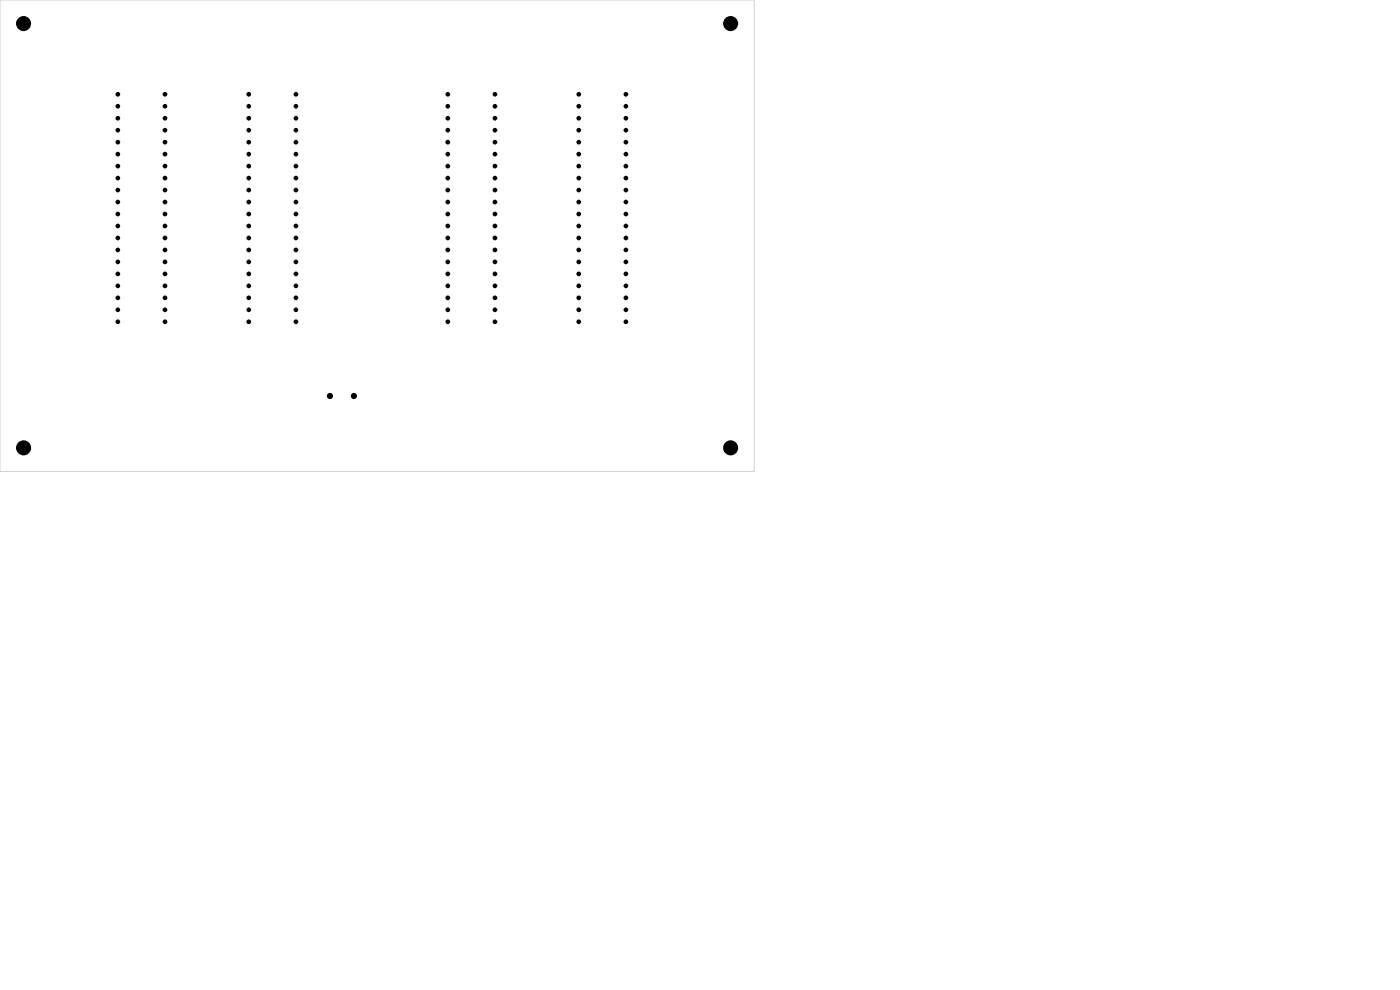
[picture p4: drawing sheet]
<svg xmlns="http://www.w3.org/2000/svg" width="297mm" height="210mm" viewBox="0 0 297 210" stroke-linecap="round" stroke-linejoin="round" font-family="sans-serif">
<path d="M0 0h160v100h-160z" fill="none" stroke="#d0d2cd" stroke-width=".21"/>
<g fill="#000">
<circle cx="5" cy="5" r="1.6"/>
<circle cx="155" cy="5" r="1.6"/>
<circle cx="25" cy="30.2" r=".5"/>
<circle cx="25" cy="32.7" r=".5"/>
<circle cx="25" cy="20" r=".5"/>
<circle cx="25" cy="25.1" r=".5"/>
<circle cx="25" cy="27.6" r=".5"/>
<circle cx="25" cy="35.2" r=".5"/>
<circle cx="25" cy="22.5" r=".5"/>
<circle cx="25" cy="37.8" r=".5"/>
<circle cx="35" cy="25.1" r=".5"/>
<circle cx="35" cy="35.2" r=".5"/>
<circle cx="35" cy="30.2" r=".5"/>
<circle cx="35" cy="20" r=".5"/>
<circle cx="35" cy="32.7" r=".5"/>
<circle cx="35" cy="22.5" r=".5"/>
<circle cx="35" cy="27.6" r=".5"/>
<circle cx="35" cy="37.8" r=".5"/>
<circle cx="52.8" cy="32.7" r=".5"/>
<circle cx="52.8" cy="37.8" r=".5"/>
<circle cx="52.8" cy="20" r=".5"/>
<circle cx="52.8" cy="25.1" r=".5"/>
<circle cx="52.8" cy="35.2" r=".5"/>
<circle cx="52.8" cy="22.5" r=".5"/>
<circle cx="52.8" cy="30.2" r=".5"/>
<circle cx="52.8" cy="27.6" r=".5"/>
<circle cx="62.8" cy="32.7" r=".5"/>
<circle cx="62.8" cy="22.5" r=".5"/>
<circle cx="62.8" cy="30.2" r=".5"/>
<circle cx="62.8" cy="27.6" r=".5"/>
<circle cx="62.8" cy="25.1" r=".5"/>
<circle cx="62.8" cy="37.8" r=".5"/>
<circle cx="62.8" cy="35.2" r=".5"/>
<circle cx="62.8" cy="20" r=".5"/>
<circle cx="95" cy="30.2" r=".5"/>
<circle cx="95" cy="27.6" r=".5"/>
<circle cx="95" cy="32.7" r=".5"/>
<circle cx="95" cy="35.2" r=".5"/>
<circle cx="95" cy="25.1" r=".5"/>
<circle cx="95" cy="20" r=".5"/>
<circle cx="95" cy="37.8" r=".5"/>
<circle cx="95" cy="22.5" r=".5"/>
<circle cx="105" cy="27.6" r=".5"/>
<circle cx="105" cy="30.2" r=".5"/>
<circle cx="105" cy="22.5" r=".5"/>
<circle cx="105" cy="35.2" r=".5"/>
<circle cx="105" cy="25.1" r=".5"/>
<circle cx="105" cy="20" r=".5"/>
<circle cx="105" cy="32.7" r=".5"/>
<circle cx="105" cy="37.8" r=".5"/>
<circle cx="122.8" cy="30.2" r=".5"/>
<circle cx="122.8" cy="22.5" r=".5"/>
<circle cx="122.8" cy="27.6" r=".5"/>
<circle cx="122.8" cy="37.8" r=".5"/>
<circle cx="122.8" cy="25.1" r=".5"/>
<circle cx="122.8" cy="35.2" r=".5"/>
<circle cx="122.8" cy="32.7" r=".5"/>
<circle cx="122.8" cy="20" r=".5"/>
<circle cx="132.8" cy="22.5" r=".5"/>
<circle cx="132.8" cy="32.7" r=".5"/>
<circle cx="132.8" cy="27.6" r=".5"/>
<circle cx="132.8" cy="20" r=".5"/>
<circle cx="132.8" cy="37.8" r=".5"/>
<circle cx="132.8" cy="35.2" r=".5"/>
<circle cx="132.8" cy="25.1" r=".5"/>
<circle cx="132.8" cy="30.2" r=".5"/>
<circle cx="25" cy="42.9" r=".5"/>
<circle cx="25" cy="40.3" r=".5"/>
<circle cx="25" cy="47.9" r=".5"/>
<circle cx="25" cy="45.4" r=".5"/>
<circle cx="25" cy="50.5" r=".5"/>
<circle cx="25" cy="53" r=".5"/>
<circle cx="25" cy="55.6" r=".5"/>
<circle cx="25" cy="58.1" r=".5"/>
<circle cx="35" cy="40.3" r=".5"/>
<circle cx="35" cy="42.9" r=".5"/>
<circle cx="35" cy="58.1" r=".5"/>
<circle cx="35" cy="45.4" r=".5"/>
<circle cx="35" cy="50.5" r=".5"/>
<circle cx="35" cy="53" r=".5"/>
<circle cx="35" cy="47.9" r=".5"/>
<circle cx="35" cy="55.6" r=".5"/>
<circle cx="52.8" cy="40.3" r=".5"/>
<circle cx="52.8" cy="42.9" r=".5"/>
<circle cx="52.8" cy="47.9" r=".5"/>
<circle cx="52.8" cy="58.1" r=".5"/>
<circle cx="52.8" cy="50.5" r=".5"/>
<circle cx="52.8" cy="53" r=".5"/>
<circle cx="52.8" cy="45.4" r=".5"/>
<circle cx="52.8" cy="55.6" r=".5"/>
<circle cx="62.8" cy="42.9" r=".5"/>
<circle cx="62.8" cy="40.3" r=".5"/>
<circle cx="62.8" cy="45.4" r=".5"/>
<circle cx="62.8" cy="58.1" r=".5"/>
<circle cx="62.8" cy="50.5" r=".5"/>
<circle cx="62.8" cy="53" r=".5"/>
<circle cx="62.8" cy="47.9" r=".5"/>
<circle cx="62.8" cy="55.6" r=".5"/>
<circle cx="95" cy="42.9" r=".5"/>
<circle cx="95" cy="40.3" r=".5"/>
<circle cx="95" cy="47.9" r=".5"/>
<circle cx="95" cy="53" r=".5"/>
<circle cx="95" cy="55.6" r=".5"/>
<circle cx="95" cy="58.1" r=".5"/>
<circle cx="95" cy="50.5" r=".5"/>
<circle cx="95" cy="45.4" r=".5"/>
<circle cx="105" cy="40.3" r=".5"/>
<circle cx="105" cy="42.9" r=".5"/>
<circle cx="105" cy="45.4" r=".5"/>
<circle cx="105" cy="53" r=".5"/>
<circle cx="105" cy="55.6" r=".5"/>
<circle cx="105" cy="58.1" r=".5"/>
<circle cx="105" cy="47.9" r=".5"/>
<circle cx="105" cy="50.5" r=".5"/>
<circle cx="122.8" cy="40.3" r=".5"/>
<circle cx="122.8" cy="42.9" r=".5"/>
<circle cx="122.8" cy="47.9" r=".5"/>
<circle cx="122.8" cy="50.5" r=".5"/>
<circle cx="122.8" cy="58.1" r=".5"/>
<circle cx="122.8" cy="53" r=".5"/>
<circle cx="122.8" cy="45.4" r=".5"/>
<circle cx="122.8" cy="55.6" r=".5"/>
<circle cx="132.8" cy="42.9" r=".5"/>
<circle cx="132.8" cy="40.3" r=".5"/>
<circle cx="132.8" cy="45.4" r=".5"/>
<circle cx="132.8" cy="58.1" r=".5"/>
<circle cx="132.8" cy="47.9" r=".5"/>
<circle cx="132.8" cy="50.5" r=".5"/>
<circle cx="132.8" cy="53" r=".5"/>
<circle cx="132.8" cy="55.6" r=".5"/>
<circle cx="25" cy="60.6" r=".5"/>
<circle cx="25" cy="68.3" r=".5"/>
<circle cx="25" cy="63.2" r=".5"/>
<circle cx="25" cy="65.7" r=".5"/>
<circle cx="35" cy="65.7" r=".5"/>
<circle cx="35" cy="68.3" r=".5"/>
<circle cx="35" cy="60.6" r=".5"/>
<circle cx="35" cy="63.2" r=".5"/>
<circle cx="52.8" cy="63.2" r=".5"/>
<circle cx="52.8" cy="65.7" r=".5"/>
<circle cx="52.8" cy="68.3" r=".5"/>
<circle cx="52.8" cy="60.6" r=".5"/>
<circle cx="62.8" cy="68.3" r=".5"/>
<circle cx="62.8" cy="60.6" r=".5"/>
<circle cx="62.8" cy="63.2" r=".5"/>
<circle cx="62.8" cy="65.7" r=".5"/>
<circle cx="95" cy="63.2" r=".5"/>
<circle cx="95" cy="60.6" r=".5"/>
<circle cx="95" cy="68.3" r=".5"/>
<circle cx="95" cy="65.7" r=".5"/>
<circle cx="105" cy="65.7" r=".5"/>
<circle cx="105" cy="63.2" r=".5"/>
<circle cx="105" cy="60.6" r=".5"/>
<circle cx="105" cy="68.3" r=".5"/>
<circle cx="122.8" cy="63.2" r=".5"/>
<circle cx="122.8" cy="68.3" r=".5"/>
<circle cx="122.8" cy="60.6" r=".5"/>
<circle cx="122.8" cy="65.7" r=".5"/>
<circle cx="132.8" cy="68.3" r=".5"/>
<circle cx="132.8" cy="63.2" r=".5"/>
<circle cx="132.8" cy="60.6" r=".5"/>
<circle cx="132.8" cy="65.7" r=".5"/>
<circle cx="5" cy="95" r="1.6"/>
<circle cx="70" cy="84" r=".65"/>
<circle cx="75.1" cy="84" r=".65"/>
<circle cx="155" cy="95" r="1.6"/>
</g>
</svg>
